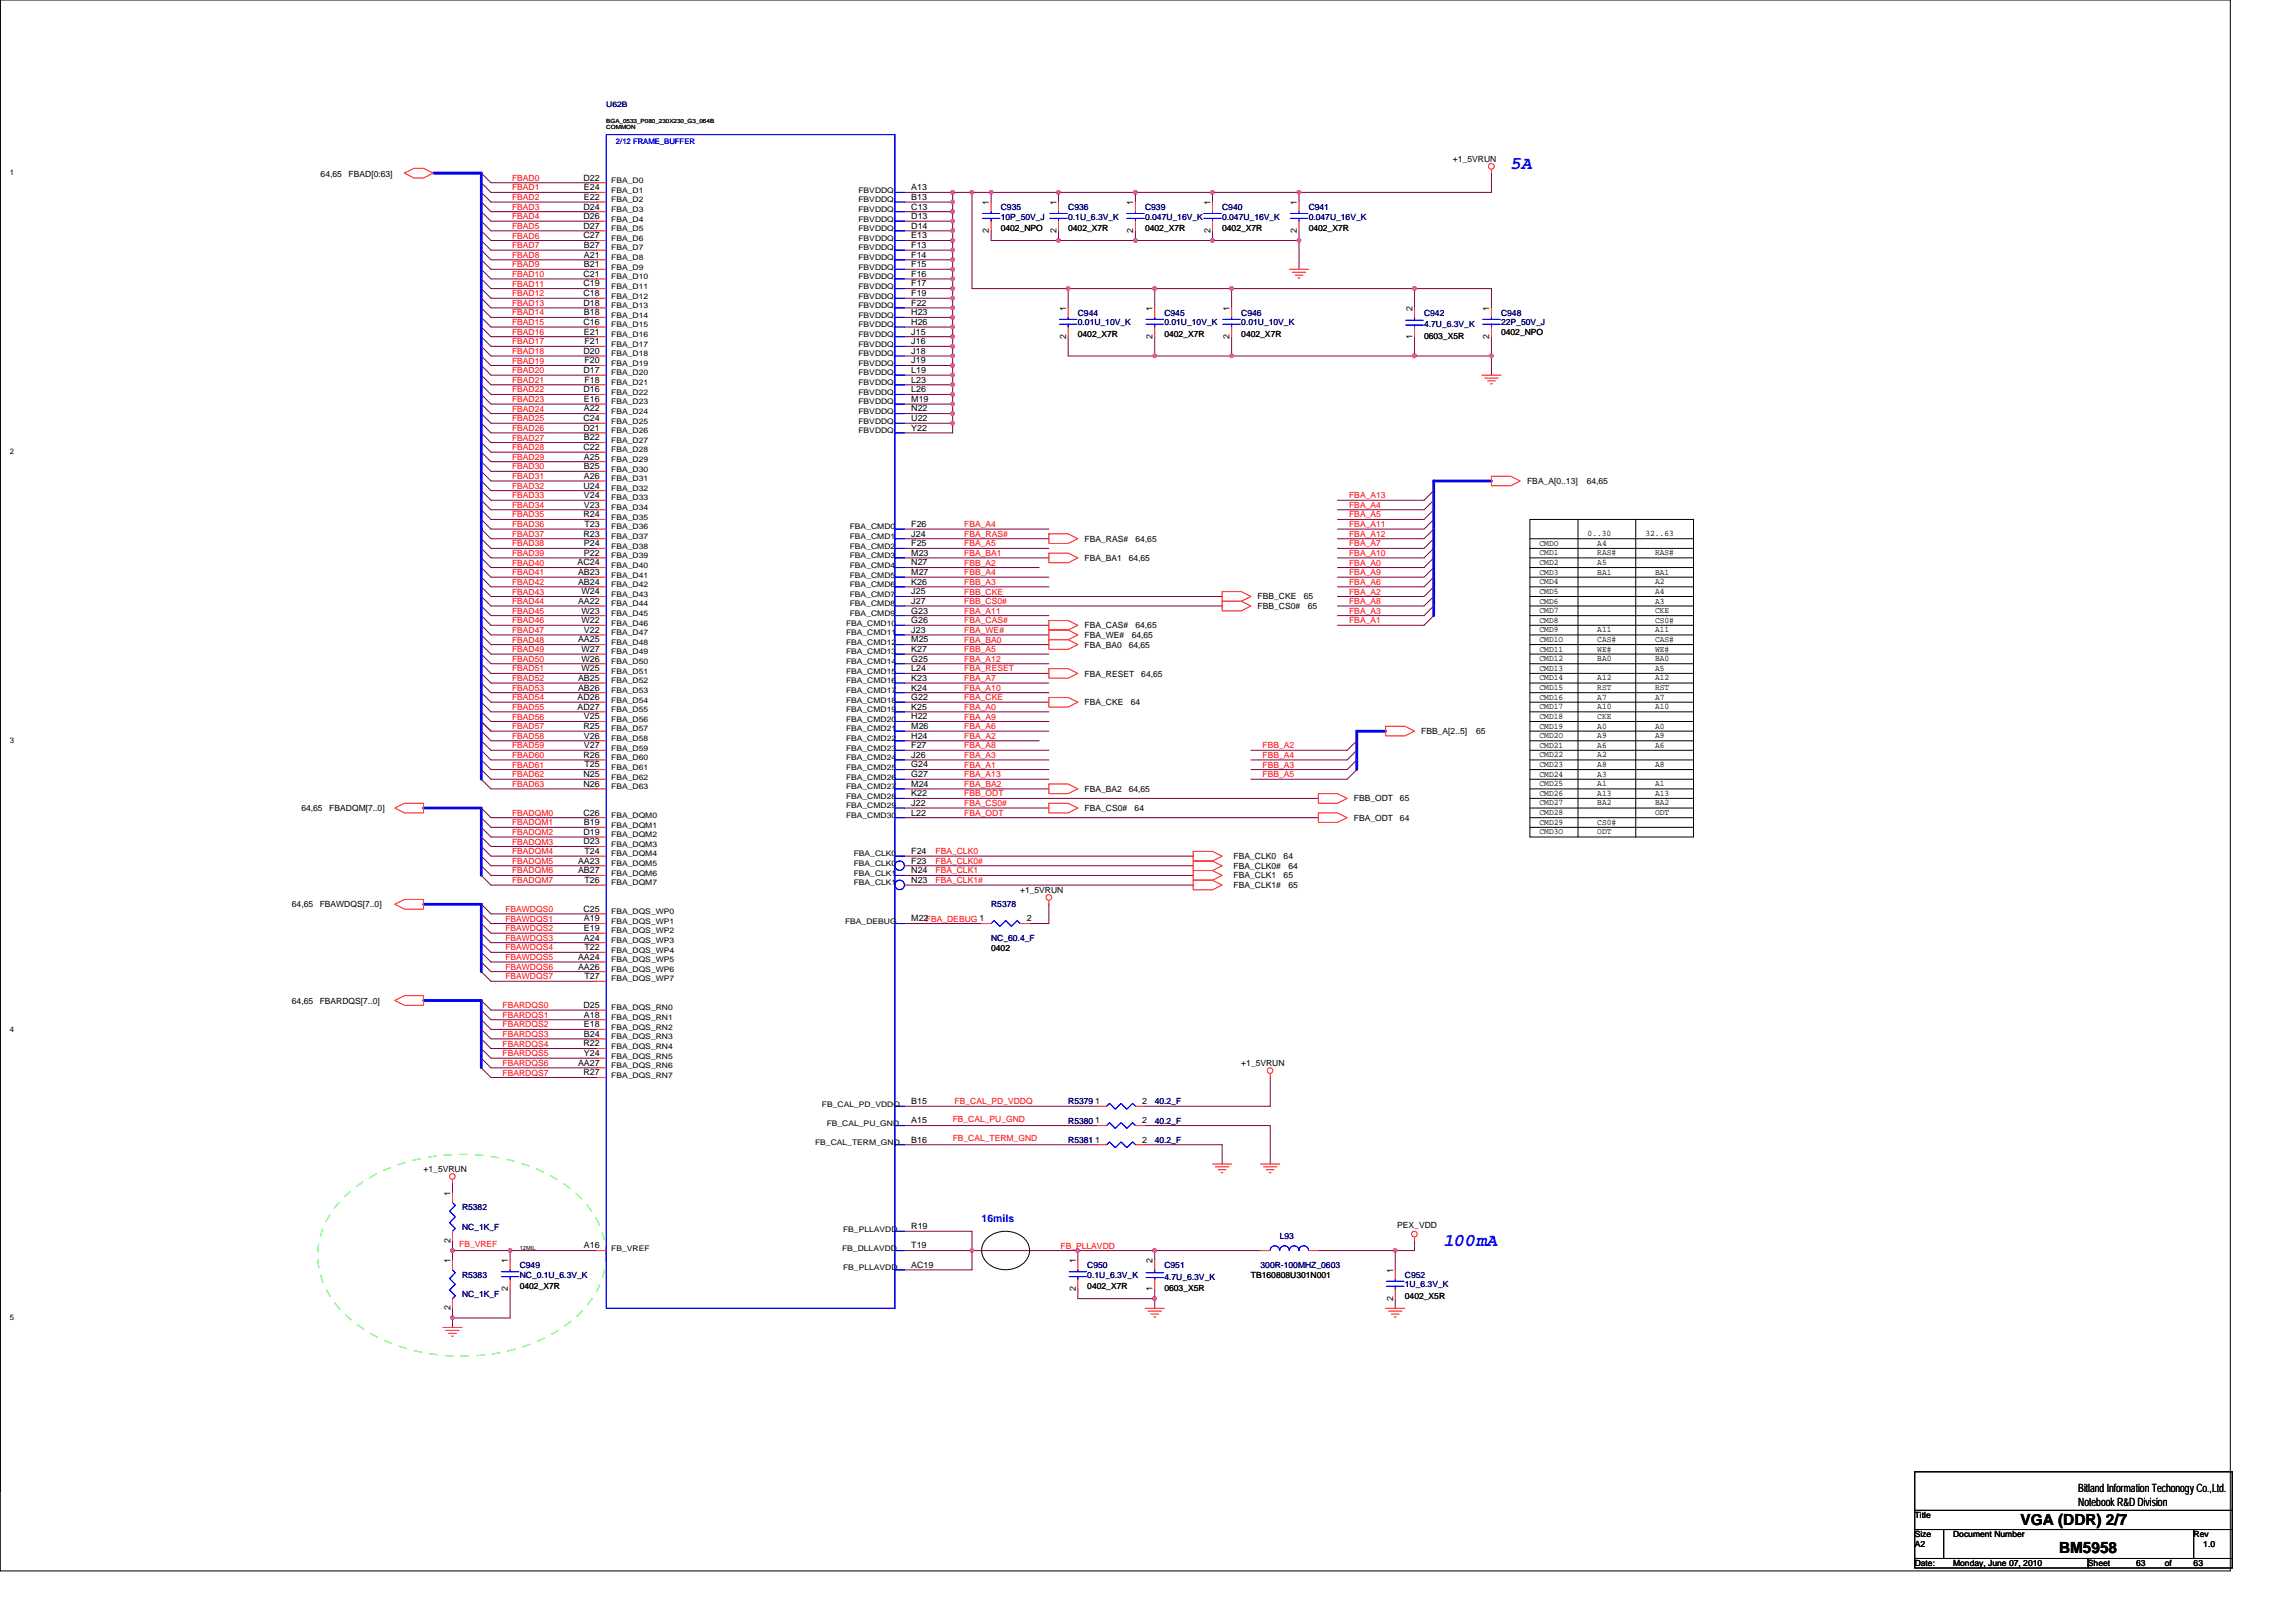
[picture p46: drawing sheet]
<svg xmlns="http://www.w3.org/2000/svg" width="297mm" height="210mm" viewBox="0 0 297 210" stroke-linecap="round" stroke-linejoin="round" font-family="sans-serif">
<defs><g id="words">
<g font-size="2.3" fill="#00f">
<text x="195.4" y="21.9">5A</text>
<text x="186.7" y="161.3">100mA</text>
</g>
<g font-size="2">
<text x="261.4" y="197.3">VGA (DDR) 2/7</text>
<text x="266.4" y="201">BM5958</text>
</g>
<g font-size="1.5">
<text x="268.9" y="193.1">Bitland Information Techonogy Co.,Ltd.</text>
<text x="268.9" y="194.8">Notebook R&amp;D Division</text>
</g>
<text font-size="1.4" fill="#00f" x="127" y="158.1">16mils</text>
<g font-size="1.1">
<text x="41.5" y="22.9">64,65</text>
<text x="45.1" y="22.9">FBAD[0:63]</text>
<text x="75.5" y="23.4">D22</text>
<text x="188" y="20.9">+1_5VRUN</text>
<text x="75.5" y="29.6">D27</text>
<text x="75.5" y="28.3">D26</text>
<text x="75.5" y="27.1">D24</text>
<text x="75.5" y="25.9">E22</text>
<text x="75.5" y="24.6">E24</text>
<text x="117.9" y="29.6">D14</text>
<text x="117.9" y="28.3">D13</text>
<text x="117.9" y="27.1">C13</text>
<text x="117.9" y="25.9">B13</text>
<text x="117.9" y="24.6">A13</text>
<text x="127.9" y="26.5" transform="rotate(-90 127.9 26.5)">1</text>
<text x="129.5" y="29.9">0402_NPO</text>
<text x="136.7" y="26.5" transform="rotate(-90 136.7 26.5)">1</text>
<text x="138.2" y="29.9">0402_X7R</text>
<text x="146.6" y="26.5" transform="rotate(-90 146.6 26.5)">1</text>
<text x="148.1" y="29.9">0402_X7R</text>
<text x="156.6" y="26.5" transform="rotate(-90 156.6 26.5)">1</text>
<text x="158.1" y="29.9">0402_X7R</text>
<text x="167.8" y="26.5" transform="rotate(-90 167.8 26.5)">1</text>
<text x="169.3" y="29.9">0402_X7R</text>
<text x="75.5" y="35.8">C21</text>
<text x="75.5" y="30.8">C27</text>
<text x="75.5" y="34.6">B21</text>
<text x="75.5" y="33.3">A21</text>
<text x="75.5" y="32.1">B27</text>
<text x="117.9" y="35.8">F16</text>
<text x="117.9" y="34.6">F15</text>
<text x="117.9" y="33.3">F14</text>
<text x="117.9" y="32.1">F13</text>
<text x="117.9" y="30.8">E13</text>
<text x="127.9" y="30.1" transform="rotate(-90 127.9 30.1)">2</text>
<text x="136.7" y="30.1" transform="rotate(-90 136.7 30.1)">2</text>
<text x="146.6" y="30.1" transform="rotate(-90 146.6 30.1)">2</text>
<text x="156.6" y="30.1" transform="rotate(-90 156.6 30.1)">2</text>
<text x="167.8" y="30.1" transform="rotate(-90 167.8 30.1)">2</text>
<text x="75.5" y="39.6">D18</text>
<text x="75.5" y="38.3">C18</text>
<text x="75.5" y="37.1">C19</text>
<text x="75.5" y="40.8">B18</text>
<text x="117.9" y="40.8">H23</text>
<text x="117.9" y="39.6">F22</text>
<text x="117.9" y="38.3">F19</text>
<text x="117.9" y="37.1">F17</text>
<text x="137.9" y="40.2" transform="rotate(-90 137.9 40.2)">1</text>
<text x="149.1" y="40.2" transform="rotate(-90 149.1 40.2)">1</text>
<text x="159.1" y="40.2" transform="rotate(-90 159.1 40.2)">1</text>
<text x="182.7" y="40.2" transform="rotate(-90 182.7 40.2)">2</text>
<text x="192.7" y="40.2" transform="rotate(-90 192.7 40.2)">1</text>
<text x="75.5" y="45.8">D20</text>
<text x="75.5" y="42">C16</text>
<text x="75.5" y="43.3">E21</text>
<text x="75.6" y="47">F20</text>
<text x="75.6" y="44.5">F21</text>
<text x="117.9" y="47">J19</text>
<text x="117.9" y="45.8">J18</text>
<text x="117.9" y="44.5">J16</text>
<text x="117.9" y="43.3">J15</text>
<text x="117.9" y="42">H26</text>
<text x="137.9" y="43.8" transform="rotate(-90 137.9 43.8)">2</text>
<text x="139.4" y="43.6">0402_X7R</text>
<text x="149.1" y="43.8" transform="rotate(-90 149.1 43.8)">2</text>
<text x="150.6" y="43.6">0402_X7R</text>
<text x="159.1" y="43.8" transform="rotate(-90 159.1 43.8)">2</text>
<text x="160.6" y="43.6">0402_X7R</text>
<text x="182.7" y="43.8" transform="rotate(-90 182.7 43.8)">1</text>
<text x="184.2" y="43.8">0603_X5R</text>
<text x="192.7" y="43.8" transform="rotate(-90 192.7 43.8)">2</text>
<text x="194.2" y="43.3">0402_NPO</text>
<text x="75.5" y="50.8">D16</text>
<text x="75.5" y="48.3">D17</text>
<text x="75.5" y="53.2">A22</text>
<text x="75.5" y="52">E16</text>
<text x="75.6" y="49.5">F18</text>
<text x="117.9" y="53.2">N22</text>
<text x="117.9" y="52">M19</text>
<text x="117.9" y="50.8">L26</text>
<text x="117.9" y="49.5">L23</text>
<text x="117.9" y="48.3">L19</text>
<text x="75.5" y="58.2">C22</text>
<text x="75.5" y="55.7">D21</text>
<text x="75.5" y="54.5">C24</text>
<text x="75.5" y="59.5">A25</text>
<text x="75.5" y="57">B22</text>
<text x="117.9" y="55.7">Y22</text>
<text x="117.9" y="54.5">U22</text>
<text x="75.5" y="63.2">U24</text>
<text x="75.5" y="65.7">V23</text>
<text x="75.5" y="64.5">V24</text>
<text x="75.5" y="62">A26</text>
<text x="75.5" y="60.7">B25</text>
<text x="197.6" y="62.6">FBA_A[0..13]</text>
<text x="205.3" y="62.6">64,65</text>
<text x="75.5" y="69.4">R23</text>
<text x="75.5" y="66.9">R24</text>
<text x="75.5" y="71.9">P22</text>
<text x="75.5" y="70.7">P24</text>
<text x="75.6" y="68.2">T23</text>
<text x="117.9" y="71.9">M23</text>
<text x="117.9" y="70.7">F25</text>
<text x="117.9" y="69.4">J24</text>
<text x="117.9" y="68.2">F26</text>
<text x="140.3" y="70.1">FBA_RAS#</text>
<text x="146.9" y="70.1">64,65</text>
<text x="199.2" y="70.6">CMDO</text>
<text x="199.2" y="71.9">CMD1</text>
<text x="205.4" y="69.4">0..30</text>
<text x="206.6" y="70.6">A4</text>
<text x="206.6" y="71.9">RAS#</text>
<text x="212.9" y="69.4">32..63</text>
<text x="214.1" y="71.9">RAS#</text>
<text x="74.7" y="73.2">AC24</text>
<text x="74.8" y="75.6">AB24</text>
<text x="74.8" y="74.4">AB23</text>
<text x="75.2" y="76.9">W24</text>
<text x="117.9" y="76.9">J25</text>
<text x="117.9" y="75.6">K26</text>
<text x="117.9" y="74.4">M27</text>
<text x="117.9" y="73.2">N27</text>
<text x="140.3" y="72.6">FBA_BA1</text>
<text x="146" y="72.6">64,65</text>
<text x="162.7" y="77.6">FBB_CKE</text>
<text x="168.7" y="77.6">65</text>
<text x="199.2" y="75.6">CMD4</text>
<text x="199.2" y="76.8">CMD5</text>
<text x="199.2" y="73.1">CMD2</text>
<text x="199.2" y="74.3">CMD3</text>
<text x="206.6" y="73.1">A5</text>
<text x="206.6" y="74.3">BA1</text>
<text x="214.1" y="76.8">A4</text>
<text x="214.1" y="74.3">BA1</text>
<text x="214.1" y="75.6">A2</text>
<text x="74.8" y="83.1">AA25</text>
<text x="74.8" y="78.1">AA22</text>
<text x="75.2" y="80.6">W22</text>
<text x="75.2" y="79.4">W23</text>
<text x="75.5" y="81.9">V22</text>
<text x="117.9" y="83.1">M25</text>
<text x="117.9" y="81.9">J23</text>
<text x="117.9" y="80.6">G26</text>
<text x="117.9" y="79.4">G23</text>
<text x="117.9" y="78.1">J27</text>
<text x="140.3" y="81.3">FBA_CAS#</text>
<text x="140.3" y="83.8">FBA_BA0</text>
<text x="140.3" y="82.5">FBA_WE#</text>
<text x="146" y="83.8">64,65</text>
<text x="146.4" y="82.5">64,65</text>
<text x="146.9" y="81.3">64,65</text>
<text x="162.7" y="78.8">FBB_CS0#</text>
<text x="169.2" y="78.8">65</text>
<text x="199.2" y="78.1">CMD6</text>
<text x="199.2" y="79.3">CMD7</text>
<text x="199.2" y="80.6">CMD8</text>
<text x="199.2" y="81.8">CMD9</text>
<text x="199.2" y="83.1">CMD1O</text>
<text x="206.6" y="81.8">A11</text>
<text x="206.6" y="83.1">CAS#</text>
<text x="214.1" y="78.1">A3</text>
<text x="214.1" y="79.3">CKE</text>
<text x="214.1" y="80.6">CS0#</text>
<text x="214.1" y="81.8">A11</text>
<text x="214.1" y="83.1">CAS#</text>
<text x="74.8" y="89.3">AB26</text>
<text x="74.8" y="88.1">AB25</text>
<text x="75.2" y="86.8">W25</text>
<text x="75.2" y="85.6">W26</text>
<text x="75.2" y="84.3">W27</text>
<text x="117.9" y="89.3">K24</text>
<text x="117.9" y="88.1">K23</text>
<text x="117.9" y="86.8">L24</text>
<text x="117.9" y="85.6">G25</text>
<text x="117.9" y="84.3">K27</text>
<text x="140.3" y="87.5">FBA_RESET</text>
<text x="147.7" y="87.5">64,65</text>
<text x="199.2" y="84.3">CMD11</text>
<text x="199.2" y="85.5">CMD12</text>
<text x="199.2" y="86.8">CMD13</text>
<text x="199.2" y="88">CMD14</text>
<text x="199.2" y="89.3">CMD15</text>
<text x="206.6" y="84.3">WE#</text>
<text x="206.6" y="85.5">BA0</text>
<text x="206.6" y="88">A12</text>
<text x="206.6" y="89.3">RST</text>
<text x="214.1" y="89.3">RST</text>
<text x="214.1" y="84.3">WE#</text>
<text x="214.1" y="85.5">BA0</text>
<text x="214.1" y="86.8">A5</text>
<text x="214.1" y="88">A12</text>
<text x="74.7" y="91.8">AD27</text>
<text x="74.7" y="90.6">AD26</text>
<text x="75.5" y="94.3">R25</text>
<text x="75.5" y="95.6">V26</text>
<text x="75.5" y="93.1">V25</text>
<text x="117.9" y="95.6">H24</text>
<text x="117.9" y="94.3">M26</text>
<text x="117.9" y="93.1">H22</text>
<text x="117.9" y="91.8">K25</text>
<text x="117.9" y="90.6">G22</text>
<text x="140.3" y="91.2">FBA_CKE</text>
<text x="146.3" y="91.2">64</text>
<text x="183.9" y="95">FBB_A[2..5]</text>
<text x="191" y="95">65</text>
<text x="199.2" y="90.5">CMD16</text>
<text x="199.2" y="91.8">CMD17</text>
<text x="199.2" y="93">CMD18</text>
<text x="199.2" y="94.3">CMD19</text>
<text x="199.2" y="95.5">CMD2O</text>
<text x="206.6" y="95.5">A9</text>
<text x="206.6" y="90.5">A7</text>
<text x="206.6" y="91.8">A10</text>
<text x="206.6" y="93">CKE</text>
<text x="206.6" y="94.3">A0</text>
<text x="214.1" y="94.3">A0</text>
<text x="214.1" y="95.5">A9</text>
<text x="214.1" y="90.5">A7</text>
<text x="214.1" y="91.8">A10</text>
<text x="75.5" y="101.8">N26</text>
<text x="75.5" y="100.5">N25</text>
<text x="75.5" y="98">R26</text>
<text x="75.5" y="96.8">V27</text>
<text x="75.6" y="99.3">T25</text>
<text x="117.9" y="101.8">M24</text>
<text x="117.9" y="100.5">G27</text>
<text x="117.9" y="99.3">G24</text>
<text x="117.9" y="98">J26</text>
<text x="117.9" y="96.8">F27</text>
<text x="199.2" y="98">CMD22</text>
<text x="199.2" y="99.2">CMD23</text>
<text x="199.2" y="100.5">CMD24</text>
<text x="199.2" y="101.7">CMD25</text>
<text x="199.2" y="96.8">CMD21</text>
<text x="206.6" y="98">A2</text>
<text x="206.6" y="96.8">A6</text>
<text x="206.6" y="100.5">A3</text>
<text x="206.6" y="99.2">A8</text>
<text x="206.6" y="101.7">A1</text>
<text x="214.1" y="96.8">A6</text>
<text x="214.1" y="99.2">A8</text>
<text x="214.1" y="101.7">A1</text>
<text x="39" y="104.9">64,65</text>
<text x="42.6" y="104.9">FBADQM[7..0]</text>
<text x="75.5" y="105.5">C26</text>
<text x="75.5" y="106.8">B19</text>
<text x="117.9" y="105.5">L22</text>
<text x="117.9" y="104.3">J22</text>
<text x="117.9" y="103">K22</text>
<text x="140.3" y="102.4">FBA_BA2</text>
<text x="140.3" y="104.9">FBA_CS0#</text>
<text x="146" y="102.4">64,65</text>
<text x="146.8" y="104.9">64</text>
<text x="175.2" y="103.7">FBB_ODT</text>
<text x="175.2" y="106.2">FBA_ODT</text>
<text x="181.1" y="103.7">65</text>
<text x="181.1" y="106.2">64</text>
<text x="199.2" y="103">CMD26</text>
<text x="199.2" y="104.2">CMD27</text>
<text x="199.2" y="105.5">CMD28</text>
<text x="199.2" y="106.7">CMD29</text>
<text x="199.2" y="108">CMD3O</text>
<text x="206.6" y="104.2">BA2</text>
<text x="206.6" y="106.7">CS0#</text>
<text x="206.6" y="103">A13</text>
<text x="206.6" y="108">ODT</text>
<text x="214.1" y="104.2">BA2</text>
<text x="214.1" y="105.5">ODT</text>
<text x="214.1" y="103">A13</text>
<text x="74.8" y="113">AB27</text>
<text x="74.8" y="111.7">AA23</text>
<text x="75.5" y="109.2">D23</text>
<text x="75.5" y="108">D19</text>
<text x="75.6" y="110.5">T24</text>
<text x="117.9" y="113">N24</text>
<text x="117.9" y="111.7">F23</text>
<text x="117.9" y="110.5">F24</text>
<text x="159.6" y="111.2">FBA_CLK0</text>
<text x="159.6" y="112.4">FBA_CLK0#</text>
<text x="159.6" y="113.6">FBA_CLK1</text>
<text x="166.1" y="111.2">64</text>
<text x="166.1" y="113.6">65</text>
<text x="166.7" y="112.4">64</text>
<text x="37.8" y="117.4">64,65</text>
<text x="41.4" y="117.4">FBAWDQS[7..0]</text>
<text x="75.5" y="118">C25</text>
<text x="75.5" y="119.2">A19</text>
<text x="75.6" y="114.2">T26</text>
<text x="117.9" y="119.2">M22FBA_DEBUG 1</text>
<text x="117.9" y="114.2">N23</text>
<text x="132" y="115.5">+1_5VRUN</text>
<text x="132.8" y="119.2">2</text>
<text x="159.6" y="114.9">FBA_CLK1#</text>
<text x="166.7" y="114.9">65</text>
<text x="74.8" y="125.4">AA26</text>
<text x="74.8" y="124.2">AA24</text>
<text x="75.5" y="121.7">A24</text>
<text x="75.5" y="120.5">E19</text>
<text x="75.6" y="122.9">T22</text>
<text x="128.2" y="123">0402</text>
<text x="37.8" y="129.8">64,65</text>
<text x="41.4" y="129.8">FBARDQS[7..0]</text>
<text x="75.5" y="130.4">D25</text>
<text x="75.5" y="131.7">A18</text>
<text x="75.6" y="126.7">T27</text>
<text x="74.8" y="137.9">AA27</text>
<text x="75.5" y="135.4">R22</text>
<text x="75.5" y="136.6">Y24</text>
<text x="75.5" y="134.1">B24</text>
<text x="75.5" y="132.9">E18</text>
<text x="160.6" y="137.9">+1_5VRUN</text>
<text x="75.5" y="139.1">R27</text>
<text x="117.9" y="142.9">B15</text>
<text x="141.7" y="142.9">1</text>
<text x="147.8" y="142.9">2</text>
<text x="117.9" y="147.8">B16</text>
<text x="117.9" y="145.4">A15</text>
<text x="141.7" y="145.4">1</text>
<text x="141.7" y="147.8">1</text>
<text x="147.8" y="145.4">2</text>
<text x="147.8" y="147.8">2</text>
<text x="54.8" y="151.6">+1_5VRUN</text>
<text x="58.3" y="154.7" transform="rotate(-90 58.3 154.7)">1</text>
<text x="58.3" y="160.8" transform="rotate(-90 58.3 160.8)">2</text>
<text x="75.5" y="161.5">A16</text>
<text x="117.9" y="161.5">T19</text>
<text x="117.9" y="159">R19</text>
<text x="180.8" y="158.8">PEX_VDD</text>
<text x="58.3" y="163.4" transform="rotate(-90 58.3 163.4)">1</text>
<text x="65.7" y="167" transform="rotate(-90 65.7 167)">2</text>
<text x="65.7" y="163.4" transform="rotate(-90 65.7 163.4)">1</text>
<text x="67.2" y="166.8">0402_X7R</text>
<text x="117.9" y="164">AC19</text>
<text x="139.2" y="167" transform="rotate(-90 139.2 167)">2</text>
<text x="139.2" y="163.4" transform="rotate(-90 139.2 163.4)">1</text>
<text x="140.7" y="166.8">0402_X7R</text>
<text x="149.1" y="167" transform="rotate(-90 149.1 167)">1</text>
<text x="149.1" y="163.4" transform="rotate(-90 149.1 163.4)">2</text>
<text x="150.6" y="167">0603_X5R</text>
<text x="161.8" y="165.3">TB160808U301N001</text>
<text x="180.2" y="164.7" transform="rotate(-90 180.2 164.7)">1</text>
<text x="58.3" y="169.5" transform="rotate(-90 58.3 169.5)">2</text>
<text x="180.2" y="168.3" transform="rotate(-90 180.2 168.3)">2</text>
<text x="181.8" y="168">0402_X5R</text>
<text x="247.7" y="196.4">Title</text>
<text x="247.7" y="198.9">Size</text>
<text x="247.7" y="202.6">Date:</text>
<text x="247.7" y="200.2">A2</text>
<text x="252.7" y="198.9">Document Number</text>
<text x="252.7" y="202.6">Monday, June 07, 2010</text>
<text x="270.1" y="202.6">Sheet</text>
<text x="276.3" y="202.6">63</text>
<text x="280.1" y="202.6">of</text>
<text x="283.8" y="202.6">63</text>
<text x="283.8" y="198.9">Rev</text>
<text x="285" y="200.2">1.0</text>
</g>
<g font-size="1.1" fill="#f00">
<text x="66.2" y="23.4">FBAD0</text>
<text x="66.2" y="24.6">FBAD1</text>
<text x="66.2" y="27.1">FBAD3</text>
<text x="66.2" y="25.9">FBAD2</text>
<text x="66.2" y="29.6">FBAD5</text>
<text x="66.2" y="28.4">FBAD4</text>
<text x="66.2" y="30.9">FBAD6</text>
<text x="66.2" y="35.8">FBAD10</text>
<text x="66.2" y="33.4">FBAD8</text>
<text x="66.2" y="32.1">FBAD7</text>
<text x="66.2" y="34.6">FBAD9</text>
<text x="66.2" y="39.6">FBAD13</text>
<text x="66.2" y="37.1">FBAD11</text>
<text x="66.2" y="38.3">FBAD12</text>
<text x="66.2" y="40.8">FBAD14</text>
<text x="66.2" y="42.1">FBAD15</text>
<text x="66.2" y="45.8">FBAD18</text>
<text x="66.2" y="43.3">FBAD16</text>
<text x="66.2" y="44.6">FBAD17</text>
<text x="66.2" y="47">FBAD19</text>
<text x="66.2" y="50.8">FBAD22</text>
<text x="66.2" y="48.3">FBAD20</text>
<text x="66.2" y="52">FBAD23</text>
<text x="66.2" y="53.3">FBAD24</text>
<text x="66.2" y="49.5">FBAD21</text>
<text x="66.2" y="54.5">FBAD25</text>
<text x="66.2" y="55.8">FBAD26</text>
<text x="66.2" y="58.3">FBAD28</text>
<text x="66.2" y="59.5">FBAD29</text>
<text x="66.2" y="57">FBAD27</text>
<text x="66.2" y="64.5">FBAD33</text>
<text x="66.2" y="65.7">FBAD34</text>
<text x="66.2" y="63.2">FBAD32</text>
<text x="66.2" y="62">FBAD31</text>
<text x="66.2" y="60.7">FBAD30</text>
<text x="174.5" y="64.5">FBA_A13</text>
<text x="174.5" y="65.7">FBA_A4</text>
<text x="66.2" y="70.7">FBAD38</text>
<text x="66.2" y="67">FBAD35</text>
<text x="66.2" y="69.4">FBAD37</text>
<text x="66.2" y="68.2">FBAD36</text>
<text x="66.2" y="71.9">FBAD39</text>
<text x="124.8" y="70.7">FBA_A5</text>
<text x="124.8" y="69.4">FBA_RAS#</text>
<text x="124.8" y="68.2">FBA_A4</text>
<text x="124.8" y="71.9">FBA_BA1</text>
<text x="174.5" y="68.2">FBA_A11</text>
<text x="174.5" y="67">FBA_A5</text>
<text x="174.5" y="70.7">FBA_A7</text>
<text x="174.5" y="71.9">FBA_A10</text>
<text x="174.5" y="69.4">FBA_A12</text>
<text x="66.2" y="73.2">FBAD40</text>
<text x="66.2" y="74.4">FBAD41</text>
<text x="66.2" y="76.9">FBAD43</text>
<text x="66.2" y="75.7">FBAD42</text>
<text x="124.8" y="76.9">FBB_CKE</text>
<text x="124.8" y="73.2">FBB_A2</text>
<text x="124.8" y="74.4">FBB_A4</text>
<text x="124.8" y="75.7">FBB_A3</text>
<text x="174.5" y="73.2">FBA_A0</text>
<text x="174.5" y="76.9">FBA_A2</text>
<text x="174.5" y="75.7">FBA_A6</text>
<text x="174.5" y="74.4">FBA_A9</text>
<text x="66.2" y="78.1">FBAD44</text>
<text x="66.2" y="83.1">FBAD48</text>
<text x="66.2" y="79.4">FBAD45</text>
<text x="66.2" y="81.9">FBAD47</text>
<text x="66.2" y="80.6">FBAD46</text>
<text x="124.8" y="83.1">FBA_BA0</text>
<text x="124.8" y="79.4">FBA_A11</text>
<text x="124.8" y="80.6">FBA_CAS#</text>
<text x="124.8" y="81.9">FBA_WE#</text>
<text x="124.8" y="78.1">FBB_CS0#</text>
<text x="174.5" y="80.6">FBA_A1</text>
<text x="174.5" y="79.4">FBA_A3</text>
<text x="174.5" y="78.1">FBA_A8</text>
<text x="66.2" y="88.1">FBAD52</text>
<text x="66.2" y="89.4">FBAD53</text>
<text x="66.2" y="86.9">FBAD51</text>
<text x="66.2" y="85.6">FBAD50</text>
<text x="66.2" y="84.4">FBAD49</text>
<text x="124.8" y="84.4">FBB_A5</text>
<text x="124.8" y="86.9">FBA_RESET</text>
<text x="124.8" y="85.6">FBA_A12</text>
<text x="124.8" y="88.1">FBA_A7</text>
<text x="124.8" y="89.4">FBA_A10</text>
<text x="66.2" y="91.8">FBAD55</text>
<text x="66.2" y="90.6">FBAD54</text>
<text x="66.2" y="94.3">FBAD57</text>
<text x="66.2" y="93.1">FBAD56</text>
<text x="66.2" y="95.6">FBAD58</text>
<text x="124.8" y="90.6">FBA_CKE</text>
<text x="124.8" y="94.3">FBA_A6</text>
<text x="124.8" y="93.1">FBA_A9</text>
<text x="124.8" y="91.8">FBA_A0</text>
<text x="124.8" y="95.6">FBA_A2</text>
<text x="66.2" y="96.8">FBAD59</text>
<text x="66.2" y="100.6">FBAD62</text>
<text x="66.2" y="99.3">FBAD61</text>
<text x="66.2" y="98.1">FBAD60</text>
<text x="66.2" y="101.8">FBAD63</text>
<text x="124.8" y="100.6">FBA_A13</text>
<text x="124.8" y="96.8">FBA_A8</text>
<text x="124.8" y="99.3">FBA_A1</text>
<text x="124.8" y="98.1">FBA_A3</text>
<text x="124.8" y="101.8">FBA_BA2</text>
<text x="163.3" y="99.3">FBB_A3</text>
<text x="163.3" y="100.6">FBB_A5</text>
<text x="163.3" y="96.8">FBB_A2</text>
<text x="163.3" y="98.1">FBB_A4</text>
<text x="66.2" y="106.8">FBADQM1</text>
<text x="66.2" y="105.5">FBADQM0</text>
<text x="124.8" y="103">FBB_ODT</text>
<text x="124.8" y="105.5">FBA_ODT</text>
<text x="124.8" y="104.3">FBA_CS0#</text>
<text x="66.2" y="109.3">FBADQM3</text>
<text x="66.2" y="108">FBADQM2</text>
<text x="66.2" y="113">FBADQM6</text>
<text x="66.2" y="111.8">FBADQM5</text>
<text x="66.2" y="110.5">FBADQM4</text>
<text x="121" y="111.8">FBA_CLK0#</text>
<text x="121" y="113">FBA_CLK1</text>
<text x="121" y="110.5">FBA_CLK0</text>
<text x="65.4" y="118">FBAWDQS0</text>
<text x="65.4" y="119.2">FBAWDQS1</text>
<text x="66.2" y="114.3">FBADQM7</text>
<text x="121" y="114.3">FBA_CLK1#</text>
<text x="65.4" y="120.5">FBAWDQS2</text>
<text x="65.4" y="125.5">FBAWDQS6</text>
<text x="65.4" y="123">FBAWDQS4</text>
<text x="65.4" y="124.2">FBAWDQS5</text>
<text x="65.4" y="121.7">FBAWDQS3</text>
<text x="65" y="131.7">FBARDQS1</text>
<text x="65" y="130.4">FBARDQS0</text>
<text x="65.4" y="126.7">FBAWDQS7</text>
<text x="65" y="135.4">FBARDQS4</text>
<text x="65" y="136.7">FBARDQS5</text>
<text x="65" y="137.9">FBARDQS6</text>
<text x="65" y="134.2">FBARDQS3</text>
<text x="65" y="132.9">FBARDQS2</text>
<text x="65" y="139.1">FBARDQS7</text>
<text x="123.5" y="142.9">FB_CAL_PD_VDDQ</text>
<text x="123.3" y="145.1">FB_CAL_PU_GND</text>
<text x="123.3" y="147.6">FB_CAL_TERM_GND</text>
<text x="59.4" y="161.3">FB_VREF</text>
<text x="137.2" y="161.5">FB_PLLAVDD</text>
</g>
<g font-size="1.1" fill="#000080">
<text x="129.5" y="27.2">C935</text>
<text x="129.5" y="28.4">10P_50V_J</text>
<text x="138.2" y="27.2">C936</text>
<text x="138.2" y="28.4">0.1U_6.3V_K</text>
<text x="148.1" y="27.2">C939</text>
<text x="148.1" y="28.4">0.047U_16V_K</text>
<text x="158.1" y="27.2">C940</text>
<text x="158.1" y="28.4">0.047U_16V_K</text>
<text x="169.3" y="27.2">C941</text>
<text x="169.3" y="28.4">0.047U_16V_K</text>
<text x="139.4" y="40.9">C944</text>
<text x="150.6" y="40.9">C945</text>
<text x="160.6" y="40.9">C946</text>
<text x="184.2" y="40.9">C942</text>
<text x="194.2" y="40.9">C948</text>
<text x="139.4" y="42.1">0.01U_10V_K</text>
<text x="150.6" y="42.1">0.01U_10V_K</text>
<text x="160.6" y="42.1">0.01U_10V_K</text>
<text x="184.2" y="42.3">4.7U_6.3V_K</text>
<text x="194.2" y="42.1">22P_50V_J</text>
<text x="128.2" y="117.4">R5378</text>
<text x="128.2" y="121.8">NC_60.4_F</text>
<text x="138.2" y="142.9">R5379</text>
<text x="149.4" y="142.9">40.2_F</text>
<text x="138.2" y="145.4">R5380</text>
<text x="138.2" y="147.9">R5381</text>
<text x="149.4" y="145.4">40.2_F</text>
<text x="149.4" y="147.9">40.2_F</text>
<text x="59.8" y="156.6">R5382</text>
<text x="59.8" y="159.1">NC_1K_F</text>
<text x="165.6" y="160.3">L93</text>
<text x="59.8" y="165.3">R5383</text>
<text x="59.8" y="167.8">NC_1K_F</text>
<text x="67.2" y="164.1">C949</text>
<text x="67.2" y="165.3">NC_0.1U_6.3V_K</text>
<text x="140.7" y="164.1">C950</text>
<text x="140.7" y="165.3">0.1U_6.3V_K</text>
<text x="150.6" y="164.1">C951</text>
<text x="150.6" y="165.5">4.7U_6.3V_K</text>
<text x="163.1" y="164.1">300R-100MHZ_0603</text>
<text x="181.8" y="165.3">C952</text>
<text x="181.8" y="166.5">1U_6.3V_K</text>
</g>
<text font-size="1" fill="#000080" x="78.4" y="13.9">U62B</text>
<g font-size="1">
<text x="1.3" y="22.7">1</text>
<text x="79.1" y="23.7">FBA_D0</text>
<text x="79.1" y="29.9">FBA_D5</text>
<text x="79.1" y="28.7">FBA_D4</text>
<text x="79.1" y="27.4">FBA_D3</text>
<text x="79.1" y="26.2">FBA_D2</text>
<text x="79.1" y="24.9">FBA_D1</text>
<text x="111.1" y="29.9">FBVDDQ</text>
<text x="111.1" y="28.7">FBVDDQ</text>
<text x="111.1" y="27.4">FBVDDQ</text>
<text x="111.1" y="26.2">FBVDDQ</text>
<text x="111.1" y="24.9">FBVDDQ</text>
<text x="79.1" y="34.9">FBA_D9</text>
<text x="79.1" y="33.6">FBA_D8</text>
<text x="79.1" y="32.4">FBA_D7</text>
<text x="79.1" y="31.2">FBA_D6</text>
<text x="111.1" y="34.9">FBVDDQ</text>
<text x="111.1" y="33.6">FBVDDQ</text>
<text x="111.1" y="32.4">FBVDDQ</text>
<text x="111.1" y="31.2">FBVDDQ</text>
<text x="79.1" y="41.1">FBA_D14</text>
<text x="79.1" y="39.9">FBA_D13</text>
<text x="79.1" y="38.6">FBA_D12</text>
<text x="79.1" y="37.4">FBA_D11</text>
<text x="79.1" y="36.1">FBA_D10</text>
<text x="111.1" y="41.1">FBVDDQ</text>
<text x="111.1" y="39.9">FBVDDQ</text>
<text x="111.1" y="38.6">FBVDDQ</text>
<text x="111.1" y="37.4">FBVDDQ</text>
<text x="111.1" y="36.1">FBVDDQ</text>
<text x="79.1" y="47.3">FBA_D19</text>
<text x="79.1" y="46.1">FBA_D18</text>
<text x="79.1" y="44.9">FBA_D17</text>
<text x="79.1" y="43.6">FBA_D16</text>
<text x="79.1" y="42.4">FBA_D15</text>
<text x="111.1" y="47.3">FBVDDQ</text>
<text x="111.1" y="46.1">FBVDDQ</text>
<text x="111.1" y="44.9">FBVDDQ</text>
<text x="111.1" y="43.6">FBVDDQ</text>
<text x="111.1" y="42.4">FBVDDQ</text>
<text x="79.1" y="53.6">FBA_D24</text>
<text x="79.1" y="52.3">FBA_D23</text>
<text x="79.1" y="51.1">FBA_D22</text>
<text x="79.1" y="49.8">FBA_D21</text>
<text x="79.1" y="48.6">FBA_D20</text>
<text x="111.1" y="53.6">FBVDDQ</text>
<text x="111.1" y="52.3">FBVDDQ</text>
<text x="111.1" y="51.1">FBVDDQ</text>
<text x="111.1" y="49.8">FBVDDQ</text>
<text x="111.1" y="48.6">FBVDDQ</text>
<text x="1.3" y="58.8">2</text>
<text x="79.1" y="59.8">FBA_D29</text>
<text x="79.1" y="58.5">FBA_D28</text>
<text x="79.1" y="57.3">FBA_D27</text>
<text x="79.1" y="56">FBA_D26</text>
<text x="79.1" y="54.8">FBA_D25</text>
<text x="111.1" y="56">FBVDDQ</text>
<text x="111.1" y="54.8">FBVDDQ</text>
<text x="79.1" y="66">FBA_D34</text>
<text x="79.1" y="64.7">FBA_D33</text>
<text x="79.1" y="63.5">FBA_D32</text>
<text x="79.1" y="62.3">FBA_D31</text>
<text x="79.1" y="61">FBA_D30</text>
<text x="79.1" y="71">FBA_D38</text>
<text x="79.1" y="69.7">FBA_D37</text>
<text x="79.1" y="68.5">FBA_D36</text>
<text x="79.1" y="67.2">FBA_D35</text>
<text x="109.9" y="71">FBA_CMD2</text>
<text x="109.9" y="69.7">FBA_CMD1</text>
<text x="109.9" y="68.5">FBA_CMD0</text>
<text x="79.1" y="77.2">FBA_D43</text>
<text x="79.1" y="76">FBA_D42</text>
<text x="79.1" y="74.7">FBA_D41</text>
<text x="79.1" y="73.5">FBA_D40</text>
<text x="79.1" y="72.2">FBA_D39</text>
<text x="109.9" y="77.2">FBA_CMD7</text>
<text x="109.9" y="76">FBA_CMD6</text>
<text x="109.9" y="74.7">FBA_CMD5</text>
<text x="109.9" y="73.5">FBA_CMD4</text>
<text x="109.9" y="72.2">FBA_CMD3</text>
<text x="79.1" y="83.4">FBA_D48</text>
<text x="79.1" y="82.2">FBA_D47</text>
<text x="79.1" y="80.9">FBA_D46</text>
<text x="79.1" y="79.7">FBA_D45</text>
<text x="79.1" y="78.4">FBA_D44</text>
<text x="109.4" y="83.4">FBA_CMD12</text>
<text x="109.4" y="82.2">FBA_CMD11</text>
<text x="109.4" y="80.9">FBA_CMD10</text>
<text x="109.9" y="79.7">FBA_CMD9</text>
<text x="109.9" y="78.4">FBA_CMD8</text>
<text x="79.1" y="89.6">FBA_D53</text>
<text x="79.1" y="88.4">FBA_D52</text>
<text x="79.1" y="87.2">FBA_D51</text>
<text x="79.1" y="85.9">FBA_D50</text>
<text x="79.1" y="84.7">FBA_D49</text>
<text x="109.4" y="89.6">FBA_CMD17</text>
<text x="109.4" y="88.4">FBA_CMD16</text>
<text x="109.4" y="87.2">FBA_CMD15</text>
<text x="109.4" y="85.9">FBA_CMD14</text>
<text x="109.4" y="84.7">FBA_CMD13</text>
<text x="79.1" y="95.9">FBA_D58</text>
<text x="79.1" y="94.6">FBA_D57</text>
<text x="79.1" y="93.4">FBA_D56</text>
<text x="79.1" y="92.1">FBA_D55</text>
<text x="79.1" y="90.9">FBA_D54</text>
<text x="109.4" y="95.9">FBA_CMD22</text>
<text x="109.4" y="94.6">FBA_CMD21</text>
<text x="109.4" y="93.4">FBA_CMD20</text>
<text x="109.4" y="92.1">FBA_CMD19</text>
<text x="109.4" y="90.9">FBA_CMD18</text>
<text x="1.3" y="96.1">3</text>
<text x="79.1" y="100.9">FBA_D62</text>
<text x="79.1" y="99.6">FBA_D61</text>
<text x="79.1" y="98.4">FBA_D60</text>
<text x="79.1" y="97.1">FBA_D59</text>
<text x="109.4" y="100.9">FBA_CMD26</text>
<text x="109.4" y="99.6">FBA_CMD25</text>
<text x="109.4" y="98.4">FBA_CMD24</text>
<text x="109.4" y="97.1">FBA_CMD23</text>
<text x="79.1" y="107.1">FBA_DQM1</text>
<text x="79.1" y="105.8">FBA_DQM0</text>
<text x="79.1" y="102.1">FBA_D63</text>
<text x="109.4" y="105.8">FBA_CMD30</text>
<text x="109.4" y="104.6">FBA_CMD29</text>
<text x="109.4" y="103.3">FBA_CMD28</text>
<text x="109.4" y="102.1">FBA_CMD27</text>
<text x="79.1" y="113.3">FBA_DQM6</text>
<text x="79.1" y="112.1">FBA_DQM5</text>
<text x="79.1" y="110.8">FBA_DQM4</text>
<text x="79.1" y="109.6">FBA_DQM3</text>
<text x="79.1" y="108.3">FBA_DQM2</text>
<text x="110.4" y="113.3">FBA_CLK1</text>
<text x="110.4" y="112.1">FBA_CLK0</text>
<text x="110.4" y="110.8">FBA_CLK0</text>
<text x="79.1" y="119.5">FBA_DQS_WP1</text>
<text x="79.1" y="118.3">FBA_DQS_WP0</text>
<text x="79.1" y="114.5">FBA_DQM7</text>
<text x="109.3" y="119.5">FBA_DEBUG</text>
<text x="110.4" y="114.5">FBA_CLK1</text>
<text x="79.1" y="125.8">FBA_DQS_WP6</text>
<text x="79.1" y="124.5">FBA_DQS_WP5</text>
<text x="79.1" y="123.3">FBA_DQS_WP4</text>
<text x="79.1" y="122">FBA_DQS_WP3</text>
<text x="79.1" y="120.8">FBA_DQS_WP2</text>
<text x="79.1" y="132">FBA_DQS_RN1</text>
<text x="79.1" y="130.7">FBA_DQS_RN0</text>
<text x="79.1" y="127">FBA_DQS_WP7</text>
<text x="1.3" y="133.5">4</text>
<text x="79.1" y="136.9">FBA_DQS_RN5</text>
<text x="79.1" y="135.7">FBA_DQS_RN4</text>
<text x="79.1" y="134.5">FBA_DQS_RN3</text>
<text x="79.1" y="133.2">FBA_DQS_RN2</text>
<text x="79.1" y="139.4">FBA_DQS_RN7</text>
<text x="79.1" y="138.2">FBA_DQS_RN6</text>
<text x="106.3" y="143.2">FB_CAL_PD_VDDQ</text>
<text x="105.4" y="148.1">FB_CAL_TERM_GND</text>
<text x="107" y="145.6">FB_CAL_PU_GND</text>
<text x="79.1" y="161.8">FB_VREF</text>
<text x="108.9" y="161.8">FB_DLLAVDD</text>
<text x="109.1" y="159.3">FB_PLLAVDD</text>
<text x="109.1" y="164.3">FB_PLLAVDD</text>
<text x="1.3" y="170.8">5</text>
</g>
<text font-size="1" fill="#00f" x="79.7" y="18.6">2/12 FRAME_BUFFER</text>
<g font-size=".7">
<text x="78.4" y="15.9">BGA_0533_P080_230X230_G3_064B</text>
<text x="78.4" y="16.7">COMMON</text>
<text x="67.2" y="161.7">12MIL</text>
</g>
</g></defs>
<g fill="none" stroke="#000" stroke-width=".13">
<path d="M0 0h288.5v203.2h-288.5zM197.9 69.7h21.2M197.9 79.7h21.2M197.9 78.4h21.2M197.9 77.2h21.2M197.9 75.9h21.2M197.9 67.2h21.2v41.1h-21.2zM197.9 74.7h21.2M197.9 73.4h21.2M197.9 72.2h21.2M197.9 71h21.2M204.1 67.2v41.1"/>
<path d="M211.6 67.2v41.1M197.9 89.6h21.2M197.9 88.4h21.2M197.9 87.1h21.2M197.9 85.9h21.2M197.9 84.6h21.2M197.9 83.4h21.2M197.9 82.1h21.2M197.9 80.9h21.2M197.9 99.6h21.2M197.9 98.3h21.2M197.9 97.1h21.2"/>
<path d="M197.9 95.8h21.2M197.9 94.6h21.2M197.9 93.3h21.2M197.9 92.1h21.2M197.9 90.8h21.2M197.9 107h21.2M197.9 105.8h21.2M197.9 104.5h21.2M197.9 103.3h21.2M197.9 102.1h21.2M197.9 100.8h21.2M127.7 160.2a3.6 3.6 0 0 1 5.2 .5 2.28 2.28 0 0 1-1.4 3.3 3.3 3.3 0 0 1-4.4-1.7 2.13 2.13 0 0 1 .6-2.1z"/>
<path d="M0 192.9h.1M247.7 190.4h41.1v12.5h-41.1zM247.7 197.9h41.1M247.7 195.4h41.1M251.5 197.9v3.7M283.8 197.9v3.7M247.7 201.6h41.1M270.1 201.6v1.3"/>
</g>
<path d="M44.3 155.1a20.3 20.3 0 0 1 11.7-5.5 24.2 24.2 0 0 1 17 3.6 12.2 12.2 0 0 1 5.3 7.9 10.6 10.6 0 0 1-4.1 9.6 23 23 0 0 1-16.4 4.7 21.8 21.8 0 0 1-12.4-4.7 10.6 10.6 0 0 1-4.2-9.6 10.7 10.7 0 0 1 3.1-6z" fill="none" stroke="#0f0" stroke-width=".13" stroke-dasharray="1 1 1 1 1 1 1 1"/>
<g fill="none" stroke="#800040" stroke-width=".13">
<path d="M62.3 22.4l1.2 1.2h13.7M62.3 23.6l1.2 1.3h13.7M62.3 26.1l1.2 1.3h13.7M62.3 24.9l1.2 1.2h13.7M62.3 29.9l1.2 1.2h13.7M62.3 34.8l1.2 1.3h13.7M62.3 28.6l1.2 1.3h13.7M62.3 32.4l1.2 1.2h13.7M62.3 27.4l1.2 1.2h13.7M62.3 31.1l1.2 1.3h13.7M62.3 38.6l1.2 1.2h13.7M62.3 36.1l1.2 1.2h13.7"/>
<path d="M62.3 37.3l1.2 1.3h13.7M62.3 33.6l1.2 1.2h13.7M62.3 39.8l1.2 1.3h13.7M117 28.6h6.3M117 24.9h6.3M117 38.6h6.3M117 39.8h6.3M117 37.3h6.3M117 27.4h6.3M117 31.1h6.3M117 34.8h6.3M117 32.4h6.3"/>
<path d="M117 36.1h6.3M117 33.6h6.3M117 29.9h6.3M117 26.1h6.3M123.3 38.6v1.2M123.3 26.1v1.3M123.3 27.4v1.2M123.3 28.6v1.3M123.3 24.9v1.2M123.3 37.3v1.3M123.3 39.8v1.3M123.3 29.9v1.2"/>
<path d="M123.3 34.8v1.3M123.3 31.1v1.3M123.3 33.6v1.2M123.3 36.1v1.2M123.3 32.4v1.2M123.3 24.9h4.9v1.2M125.7 24.9v12.4h12.5M128.2 29.9v1.2h8.7M128.2 24.9h8.7M136.9 24.9h10M136.9 24.9v1.2M136.9 29.9v1.2"/>
<path d="M136.9 31.1h10M138.2 37.3h11.2M138.2 37.3v2.5M146.9 29.9v1.2M146.9 24.9h10v1.2M146.9 31.1h10M146.9 24.9v1.2M149.4 37.3h9.9M149.4 37.3v2.5M156.9 24.9h11.2v1.2M156.9 31.1h11.2M156.9 29.9v1.2"/>
<path d="M159.3 37.3h23.7M159.3 37.3v2.5M168.1 29.9v1.2M168.1 31.1v3.7M183 37.3v2.5M183 37.3h10v2.5M193 22.4v2.5h-24.9M62.3 41.1l1.2 1.2h13.7M62.3 44.8l1.2 1.3h13.7M62.3 42.3l1.2 1.3h13.7M62.3 53.5l1.2 1.3h13.7M62.3 49.8l1.2 1.2h13.7"/>
<path d="M62.3 47.3l1.2 1.2h13.7M62.3 43.6l1.2 1.2h13.7M62.3 54.8l1.2 1.2h13.7M62.3 51l1.2 1.3h13.7M62.3 46.1l1.2 1.2h13.7M62.3 57.3l1.2 1.2h13.7M62.3 52.3l1.2 1.2h13.7M62.3 58.5l1.2 1.2h13.7M62.3 56l1.2 1.3h13.7M62.3 48.5l1.2 1.3h13.7M62.3 59.7l1.2 1.3h13.7M117 42.3h6.3"/>
<path d="M117 41.1h6.3M117 51h6.3M117 54.8h6.3M117 52.3h6.3M117 49.8h6.3M117 53.5h6.3M117 44.8h6.3M117 48.5h6.3M117 46.1h6.3M117 43.6h6.3M117 47.3h6.3M123.3 51v2.5"/>
<path d="M123.3 43.6v1.2M123.3 46.1v1.2M123.3 48.5v1.3M123.3 44.8v1.3M123.3 53.5v1.3M123.3 42.3v1.3M123.3 41.1v1.2M123.3 47.3v1.2M123.3 49.8v1.2M123.3 54.8v1.2h-6.3M138.2 43.6v2.5h11.2M149.4 46.1h9.9"/>
<path d="M149.4 43.6v2.5M159.3 43.6v2.5M159.3 46.1h23.7M183 46.1h10M183 43.6v2.5M193 43.6v2.5M193 46.1v2.4M62.3 69.7l1.2 1.3h13.7M62.3 66l1.2 1.2h13.7M62.3 77.2l1.2 1.2h13.7M62.3 68.5l1.2 1.2h13.7M62.3 63.5l1.2 1.2h13.7"/>
<path d="M62.3 64.7l1.2 1.3h13.7M62.3 72.2l1.2 1.2h13.7M62.3 78.4l1.2 1.3h13.7M62.3 73.4l1.2 1.3h13.7M62.3 67.2l1.2 1.3h13.7M62.3 71l1.2 1.2h13.7M62.3 75.9l1.2 1.3h13.7M62.3 74.7l1.2 1.2h13.7M62.3 79.7l1.2 1.2h13.7M62.3 62.2l1.2 1.3h13.7M62.3 61l1.2 1.2h13.7M117 73.4h17.4"/>
<path d="M117 71h18.7M117 69.7h18.7M117 68.5h18.7M117 79.7h18.7M117 74.7h18.7M117 75.9h18.7M117 72.2h18.7M117 77.2h41.1M117 78.4h41.1M185.5 63.5l-1.3 1.2h-11.2M185.5 67.2l-1.3 1.3h-11.2M185.5 79.7l-1.3 1.2h-11.2"/>
<path d="M185.5 66l-1.3 1.2h-11.2M185.5 64.7l-1.3 1.3h-11.2M185.5 69.7l-1.3 1.3h-11.2M185.5 71l-1.3 1.2h-11.2M185.5 72.2l-1.3 1.2h-11.2M185.5 68.5l-1.3 1.2h-11.2M185.5 78.4l-1.3 1.3h-11.2M185.5 75.9l-1.3 1.3h-11.2M185.5 77.2l-1.3 1.2h-11.2M185.5 74.7l-1.3 1.2h-11.2M185.5 73.4l-1.3 1.3h-11.2M62.3 82.1l1.2 1.3h13.7"/>
<path d="M62.3 90.8l1.2 1.3h13.7M62.3 89.6l1.2 1.2h13.7M62.3 80.9l1.2 1.2h13.7M62.3 87.1l1.2 1.3h13.7M62.3 88.4l1.2 1.2h13.7M62.3 85.9l1.2 1.2h13.7M62.3 84.6l1.2 1.3h13.7M62.3 83.4l1.2 1.2h13.7M62.3 95.8l1.2 1.3h13.7M62.3 99.6l1.2 1.2h13.7M62.3 98.3l1.2 1.3h13.7M62.3 93.3l1.2 1.3h13.7"/>
<path d="M62.3 92.1l1.2 1.2h13.7M62.3 94.6l1.2 1.2h13.7M62.3 97.1l1.2 1.2h13.7M117 95.8h17.4M117 90.8h18.7M117 84.6h18.7M117 97.1h18.7M117 94.6h18.7M117 93.3h18.7M117 92.1h18.7M117 99.6h18.7M117 87.1h18.7"/>
<path d="M117 85.9h18.7M117 98.3h18.7M117 83.4h18.7M117 80.9h18.7M117 88.4h18.7M117 89.6h18.7M117 82.1h18.7M175.5 98.3l-1.2 1.3h-12.5M175.5 99.6l-1.2 1.2h-12.5M175.5 95.8l-1.2 1.3h-12.5M175.5 97.1l-1.2 1.2h-12.5M62.3 119.5l1.2 1.2h13.7"/>
<path d="M62.3 117l1.2 1.2h13.7M62.3 118.2l1.2 1.3h13.7M62.3 108.3l1.2 1.2h13.7M62.3 107l1.2 1.3h13.7M62.3 105.8l1.2 1.2h13.7M62.3 104.5l1.2 1.3h13.7M62.3 113.3l1.2 1.2h13.7M62.3 112l1.2 1.3h13.7M62.3 110.8l1.2 1.2h13.7M62.3 109.5l1.2 1.3h13.7M62.3 100.8l1.2 1.3h13.7M117 119.5h10"/>
<path d="M117 103.3h53.6M117 105.8h53.6M117 100.8h18.7M117 102.1h18.7M117 104.5h18.7M117 112h37.4M117 113.3h37.4M117 110.8h37.4M117 114.5h37.4M135.7 117v2.5h-2.5M62.3 124.5l1.2 1.2h13.7M62.3 122l1.2 1.2h13.7"/>
<path d="M62.3 125.7l1.2 1.3h13.7M62.3 123.2l1.2 1.3h13.7M62.3 120.7l1.2 1.3h13.7M62.3 130.7l1.2 1.2h13.7M62.3 129.4l1.2 1.3h13.7M62.3 138.2l1.2 1.2h13.7M62.3 134.4l1.2 1.3h13.7M62.3 135.7l1.2 1.2h13.7M62.3 136.9l1.2 1.3h13.7M62.3 133.2l1.2 1.2h13.7M62.3 131.9l1.2 1.3h13.7M164.3 139.4v3.7h-16.2"/>
<path d="M58.5 153.1v1.2M117 143.1h24.9M117 145.6h24.9M117 148.1h24.9M117 159.3h8.7v2.5M148.1 145.6h16.2v5M148.1 148.1h10v2.5M58.5 161.8h7.5M58.5 161.8v1.2M58.5 170.5v1.2M58.5 160.5v1.3M58.5 169.3v1.2"/>
<path d="M66 161.8v1.2M66 166.8v3.7h-7.5M66 161.8h11.2M117 161.8h8.7M125.7 161.8h13.7M125.7 161.8v2.5h-8.7M139.4 166.8v1.2h10M139.4 161.8v1.2M139.4 161.8h10M149.4 161.8v1.2M149.4 166.8v1.2M149.4 168v1.3"/>
<path d="M149.4 161.8h13.7M170.6 161.8h9.9v2.5M180.5 168v1.3M183 160.5v1.3h-2.5"/>
</g>
<g fill="#f0f" stroke="#f0f" stroke-width=".13">
<circle cx="58.5" cy="161.8" r=".24"/>
<circle cx="66" cy="161.8" r=".24"/>
<circle cx="58.5" cy="170.5" r=".23"/>
<circle cx="149.4" cy="161.8" r=".24"/>
<circle cx="180.5" cy="161.8" r=".24"/>
<circle cx="149.4" cy="168" r=".24"/>
<circle cx="139.4" cy="161.8" r=".24"/>
<circle cx="125.7" cy="161.8" r=".24"/>
<circle cx="183" cy="46" r=".23"/>
<circle cx="159.3" cy="46" r=".23"/>
<circle cx="125.7" cy="24.9" r=".24"/>
<circle cx="136.9" cy="24.9" r=".24"/>
<circle cx="136.9" cy="31.1" r=".24"/>
<circle cx="146.9" cy="24.9" r=".24"/>
<circle cx="168.1" cy="24.9" r=".24"/>
<circle cx="123.2" cy="53.5" r=".24"/>
<circle cx="123.2" cy="28.6" r=".24"/>
<circle cx="123.2" cy="24.9" r=".24"/>
<circle cx="123.2" cy="49.8" r=".24"/>
<circle cx="123.2" cy="54.7" r=".24"/>
<circle cx="123.2" cy="38.6" r=".24"/>
<circle cx="123.2" cy="42.3" r=".24"/>
<circle cx="123.2" cy="39.8" r=".24"/>
<circle cx="123.2" cy="37.3" r=".24"/>
<circle cx="123.2" cy="41.1" r=".24"/>
<circle cx="128.2" cy="24.9" r=".24"/>
<circle cx="123.2" cy="27.4" r=".24"/>
<circle cx="123.2" cy="51" r=".24"/>
<circle cx="123.2" cy="52.3" r=".24"/>
<circle cx="123.2" cy="31.1" r=".24"/>
<circle cx="123.2" cy="34.8" r=".24"/>
<circle cx="123.2" cy="32.4" r=".24"/>
<circle cx="123.2" cy="36.1" r=".24"/>
<circle cx="123.2" cy="33.6" r=".24"/>
<circle cx="123.2" cy="29.9" r=".24"/>
<circle cx="123.2" cy="26.1" r=".24"/>
<circle cx="123.2" cy="44.8" r=".24"/>
<circle cx="123.2" cy="48.5" r=".24"/>
<circle cx="123.2" cy="46" r=".24"/>
<circle cx="123.2" cy="43.5" r=".24"/>
<circle cx="123.2" cy="47.3" r=".24"/>
<circle cx="149.4" cy="37.3" r=".24"/>
<circle cx="138.2" cy="37.3" r=".24"/>
<circle cx="156.9" cy="24.9" r=".24"/>
<circle cx="192.9" cy="46" r=".24"/>
<circle cx="146.9" cy="31.1" r=".24"/>
<circle cx="168.1" cy="31.1" r=".24"/>
<circle cx="156.9" cy="31.1" r=".24"/>
<circle cx="183" cy="37.3" r=".24"/>
<circle cx="159.3" cy="37.3" r=".24"/>
<circle cx="149.4" cy="46" r=".24"/>
</g>
<path d="M56 22.4h6.3v78.4M193 62.2h-7.5v17.5M179.3 94.6h-3.8v5M54.8 117h7.5v8.7M54.8 104.5h7.5v8.8M54.8 129.4h7.5v8.8" fill="none" stroke="#00f" stroke-width=".36"/>
<g fill="none" stroke="#f00" stroke-width=".13">
<path d="M52.3 22.4l1.2-.6h1.3l1.2 .6-1.2 .6h-1.3zM77.2 39.8h1.2M77.2 38.6h1.2M77.2 37.3h1.2M77.2 36.1h1.2M77.2 34.8h1.2M77.2 33.6h1.2M77.2 32.4h1.2M77.2 31.1h1.2M77.2 29.9h1.2M77.2 28.6h1.2M77.2 27.4h1.2"/>
<path d="M77.2 26.1h1.2M77.2 24.9h1.2M77.2 23.6h1.2M117 39.8h.1M117 38.6h.1M117 37.3h.1M117 36.1h.1M117 34.8h.1M117 33.6h.1M117 32.4h.1M117 31.1h.1M117 29.9h.1"/>
<path d="M117 28.6h.1M117 27.4h.1M117 26.1h.1M117 24.9h.1M128.2 26.1v1.3M128.2 28.6v1.3M136.9 26.1v1.3M136.9 28.6v1.3M138.2 39.8v1.3M146.9 26.1v1.3M146.9 28.6v1.3M149.4 39.8v1.3"/>
<path d="M156.9 26.1v1.3M156.9 28.6v1.3M159.3 39.8v1.3M166.8 34.8h2.5M167.2 35.2h1.7M167.6 35.6h1M167.9 36h.3M168.1 26.1v1.3M168.1 28.6v1.3M183 39.8v1.3M193 21.9v.5M193 39.8v1.3"/>
<path d="M77.2 59.7h1.2M77.2 58.5h1.2M77.2 57.3h1.2M77.2 56h1.2M77.2 54.8h1.2M77.2 53.5h1.2M77.2 52.3h1.2M77.2 51h1.2M77.2 49.8h1.2M77.2 48.5h1.2M77.2 47.3h1.2M77.2 46.1h1.2"/>
<path d="M77.2 44.8h1.2M77.2 43.6h1.2M77.2 42.3h1.2M77.2 41.1h1.2M117 56h.1M117 54.8h.1M117 53.5h.1M117 52.3h.1M117 51h.1M117 49.8h.1M117 48.5h.1M117 47.3h.1"/>
<path d="M117 46.1h.1M117 44.8h.1M117 43.6h.1M117 42.3h.1M117 41.1h.1M138.2 42.3v1.3M149.4 42.3v1.3M159.3 42.3v1.3M183 42.3v1.3M191.7 48.5h2.5M192.1 48.9h1.7M192.4 49.3h1.1"/>
<path d="M192.8 49.7h.3M193 42.3v1.3M77.2 79.7h1.2M77.2 78.4h1.2M77.2 77.2h1.2M77.2 75.9h1.2M77.2 74.7h1.2M77.2 73.4h1.2M77.2 72.2h1.2M77.2 71h1.2M77.2 69.7h1.2M77.2 68.5h1.2"/>
<path d="M77.2 67.2h1.2M77.2 66h1.2M77.2 64.7h1.2M77.2 63.5h1.2M77.2 62.2h1.2M77.2 61h1.2M117 79.7h.1M117 78.4h.1M117 77.2h.1M117 75.9h.1M117 74.7h.1M117 73.4h.1"/>
<path d="M117 72.2h.1M117 71h.1M117 69.7h.1M117 68.5h.1M135.7 69.1h2.5l1.2 .6-1.2 .6h-2.5zM135.7 71.6h2.5l1.2 .6-1.2 .6h-2.5zM158.1 77.8h2.5l1.2 .6-1.2 .6h-2.5zM158.1 76.5h2.5l1.2 .7-1.2 .6h-2.5zM193 61.6h2.4l1.3 .6-1.3 .6h-2.4zM77.2 99.6h1.2M77.2 98.3h1.2M77.2 97.1h1.2"/>
<path d="M77.2 95.8h1.2M77.2 94.6h1.2M77.2 93.3h1.2M77.2 92.1h1.2M77.2 90.8h1.2M77.2 89.6h1.2M77.2 88.4h1.2M77.2 87.1h1.2M77.2 85.9h1.2M77.2 84.6h1.2M77.2 83.4h1.2M77.2 82.1h1.2"/>
<path d="M77.2 80.9h1.2M117 99.6h.1M117 98.3h.1M117 97.1h.1M117 95.8h.1M117 94.6h.1M117 93.3h.1M117 92.1h.1M117 90.8h.1M117 89.6h.1M117 88.4h.1M117 87.1h.1"/>
<path d="M117 85.9h.1M117 84.6h.1M117 83.4h.1M117 82.1h.1M117 80.9h.1M135.7 86.5h2.5l1.2 .6-1.2 .6h-2.5zM135.7 80.3h2.5l1.2 .6-1.2 .6h-2.5zM135.7 82.8h2.5l1.2 .6-1.2 .6h-2.5zM135.7 81.5h2.5l1.2 .6-1.2 .7h-2.5zM135.7 90.2h2.5l1.2 .6-1.2 .7h-2.5zM179.3 94h2.5l1.2 .6-1.2 .6h-2.5zM51.1 117l1.2-.6h2.5v1.2h-2.5z"/>
<path d="M51.1 104.5l1.2-.6h2.5v1.3h-2.5zM77.2 119.5h1.2M77.2 118.2h1.2M77.2 114.5h1.2M77.2 113.3h1.2M77.2 112h1.2M77.2 110.8h1.2M77.2 109.5h1.2M77.2 108.3h1.2M77.2 107h1.2M77.2 105.8h1.2M77.2 102.1h1.2"/>
<path d="M77.2 100.8h1.2M117 119.5h.1M117 114.5h.1M117 113.3h.1M117 112h.1M117 110.8h.1M117 105.8h.1M117 104.5h.1M117 103.3h.1M117 102.1h.1M117 100.8h.1M127 119.5h1.2"/>
<path d="M132 119.5h1.2M135.7 101.4h2.5l1.2 .7-1.2 .6h-2.5zM135.7 103.9h2.5l1.2 .6-1.2 .7h-2.5zM135.7 116.5v.5M154.4 110.2h2.5l1.2 .6-1.2 .6h-2.5zM154.4 111.4h2.5l1.2 .6-1.2 .6h-2.5zM154.4 113.9h2.5l1.2 .6-1.2 .6h-2.5zM154.4 112.6h2.5l1.2 .7-1.2 .6h-2.5zM170.6 102.7h2.4l1.3 .6-1.3 .6h-2.4zM170.6 105.2h2.4l1.3 .6-1.3 .6h-2.4zM51.1 129.4l1.2-.6h2.5v1.3h-2.5zM77.2 139.4h1.2"/>
<path d="M77.2 138.2h1.2M77.2 136.9h1.2M77.2 135.7h1.2M77.2 134.4h1.2M77.2 133.2h1.2M77.2 131.9h1.2M77.2 130.7h1.2M77.2 127h1.2M77.2 125.7h1.2M77.2 124.5h1.2M77.2 123.2h1.2M77.2 122h1.2"/>
<path d="M77.2 120.7h1.2M164.3 138.9v.5M58.5 154.3v1.3M58.5 159.3v1.2M58.5 152.6v.5M117 159.3h.1M117 148.1h.1M117 145.6h.1M117 143.1h.1M141.9 145.6h1.3M141.9 148.1h1.3M141.9 143.1h1.3"/>
<path d="M146.9 145.6h1.2M146.9 148.1h1.2M146.9 143.1h1.2M156.9 150.6h2.4M157.2 151h1.8M157.6 151.3h1M158 151.7h.2M163.1 150.6h2.5M163.4 151h1.8M163.8 151.3h1M164.2 151.7h.2M57.3 171.7h2.5"/>
<path d="M57.7 172.1h1.7M58 172.5h1M58.4 172.9h.2M58.5 163v1.3M58.5 168v1.3M66 163v1.3M66 165.5v1.3M77.2 161.8h1.2M117 164.3h.1M117 161.8h.1M139.4 163v1.3M139.4 165.5v1.3"/>
<path d="M148.1 169.3h2.5M148.5 169.6h1.8M148.9 170h1M149.3 170.4h.2M149.4 165.5v1.3M149.4 163v1.3M163.1 161.8h1.2M169.3 161.8h1.3M179.3 169.3h2.5M179.6 169.6h1.8M180 170h1M180.4 170.4h.2"/>
<path d="M180.5 164.3v1.2M180.5 166.8v1.2M183 160.1v.4"/>
<circle cx="192.9" cy="21.5" r=".37"/>
<circle cx="135.7" cy="116.1" r=".37"/>
<circle cx="164.3" cy="138.5" r=".36"/>
<circle cx="58.5" cy="152.2" r=".36"/>
<circle cx="183" cy="159.7" r=".37"/>
</g>
<g fill="none" stroke="#00f" stroke-width=".13">
<path d="M78.4 17.4h37.4v151.9h-37.4zM78.4 29.9h.1M78.4 31.1h.1M78.4 32.4h.1M78.4 33.6h.1M78.4 34.8h.1M78.4 36.1h.1M78.4 37.3h.1M78.4 38.6h.1M78.4 39.8h.1M78.4 23.6h.1M78.4 24.9h.1"/>
<path d="M78.4 26.1h.1M78.4 27.4h.1M78.4 28.6h.1M115.8 29.9h1.2M115.8 31.1h1.2M115.8 32.4h1.2M115.8 33.6h1.2M115.8 34.8h1.2M115.8 36.1h1.2M115.8 37.3h1.2M115.8 38.6h1.2M115.8 39.8h1.2"/>
<path d="M115.8 24.9h1.2M115.8 26.1h1.2M115.8 27.4h1.2M115.8 28.6h1.2M127.1 28.3h2.2M127.1 27.6h2.2M128.2 27.4v.2M128.2 28.3v.3M135.8 28.3h2.3M135.8 27.6h2.3M136.9 27.4v.2M136.9 28.3v.3"/>
<path d="M145.8 28.3h2.2M145.8 27.6h2.2M146.9 27.4v.2M146.9 28.3v.3M155.7 28.3h2.3M155.7 27.6h2.3M156.9 27.4v.2M156.9 28.3v.3M166.9 28.3h2.3M166.9 27.6h2.3M168.1 27.4v.2M168.1 28.3v.3"/>
<path d="M78.4 56h.1M78.4 57.3h.1M78.4 58.5h.1M78.4 59.7h.1M78.4 43.6h.1M78.4 44.8h.1M78.4 46.1h.1M78.4 47.3h.1M78.4 48.5h.1M78.4 49.8h.1M78.4 51h.1M78.4 52.3h.1"/>
<path d="M78.4 53.5h.1M78.4 54.8h.1M78.4 41.1h.1M78.4 42.3h.1M115.8 41.1h1.2M115.8 56h1.2M115.8 54.8h1.2M115.8 53.5h1.2M115.8 52.3h1.2M115.8 51h1.2M115.8 49.8h1.2M115.8 48.5h1.2"/>
<path d="M115.8 47.3h1.2M115.8 46.1h1.2M115.8 44.8h1.2M115.8 43.6h1.2M115.8 42.3h1.2M137.1 42h2.2M137.1 41.3h2.2M138.2 41.1v.2M138.2 42v.3M148.3 42h2.2M148.3 41.3h2.2M149.4 41.1v.2"/>
<path d="M149.4 42v.3M158.2 42h2.3M158.2 41.3h2.3M159.3 41.1v.2M159.3 42v.3M181.9 41.4h2.2M181.9 42.1h2.2M183 42.1v.2M183 41.1v.3M191.8 42h2.3M191.8 41.3h2.3M193 41.1v.2"/>
<path d="M193 42v.3M78.4 68.5h.1M78.4 69.7h.1M78.4 71h.1M78.4 72.2h.1M78.4 73.4h.1M78.4 74.7h.1M78.4 75.9h.1M78.4 77.2h.1M78.4 78.4h.1M78.4 79.7h.1M78.4 61h.1"/>
<path d="M78.4 62.2h.1M78.4 63.5h.1M78.4 64.7h.1M78.4 66h.1M78.4 67.2h.1M115.8 68.5h1.2M115.8 69.7h1.2M115.8 71h1.2M115.8 72.2h1.2M115.8 73.4h1.2M115.8 74.7h1.2M115.8 75.9h1.2"/>
<path d="M115.8 77.2h1.2M115.8 78.4h1.2M115.8 79.7h1.2M78.4 94.6h.1M78.4 95.8h.1M78.4 97.1h.1M78.4 98.3h.1M78.4 99.6h.1M78.4 93.3h.1M78.4 80.9h.1M78.4 82.1h.1M78.4 83.4h.1"/>
<path d="M78.4 84.6h.1M78.4 85.9h.1M78.4 87.1h.1M78.4 88.4h.1M78.4 89.6h.1M78.4 90.8h.1M78.4 92.1h.1M115.8 94.6h1.2M115.8 95.8h1.2M115.8 97.1h1.2M115.8 98.3h1.2M115.8 99.6h1.2"/>
<path d="M115.8 93.3h1.2M115.8 80.9h1.2M115.8 82.1h1.2M115.8 83.4h1.2M115.8 84.6h1.2M115.8 85.9h1.2M115.8 87.1h1.2M115.8 88.4h1.2M115.8 89.6h1.2M115.8 90.8h1.2M115.8 92.1h1.2M78.4 119.5h.1"/>
<path d="M78.4 107h.1M78.4 108.3h.1M78.4 109.5h.1M78.4 110.8h.1M78.4 112h.1M78.4 113.3h.1M78.4 114.5h.1M78.4 118.2h.1M78.4 100.8h.1M78.4 102.1h.1M78.4 105.8h.1M115.8 119.5h1.2"/>
<path d="M115.8 110.8h1.2M115.8 113.3h1.2M115.8 100.8h1.2M115.8 102.1h1.2M115.8 103.3h1.2M115.8 104.5h1.2M115.8 105.8h1.2M128.2 119.5l.4-.4 .7 .7 .8-.7 .7 .7 .8-.7 .4 .4M78.4 131.9h.1M78.4 139.4h.1M78.4 138.2h.1M78.4 136.9h.1"/>
<path d="M78.4 135.7h.1M78.4 134.4h.1M78.4 133.2h.1M78.4 130.7h.1M78.4 127h.1M78.4 125.7h.1M78.4 124.5h.1M78.4 123.2h.1M78.4 122h.1M78.4 120.7h.1M58.5 155.6l.4 .4-.7 .7 .7 .7-.7 .8 .7 .7-.4 .4M115.8 159.3h1.2"/>
<path d="M115.8 148.1h1.2M115.8 145.6h1.2M115.8 143.1h1.2M143.2 145.6l.3-.4 .8 .8 .7-.8 .8 .8 .7-.8 .4 .4M143.2 148.1l.3-.4 .8 .8 .7-.8 .8 .8 .7-.8 .4 .4M143.2 143.1l.3-.4 .8 .8 .7-.8 .8 .8 .7-.8 .4 .4M58.5 164.3l.4 .4-.7 .7 .7 .8-.7 .7 .7 .7-.4 .4M64.9 165.2h2.2M64.9 164.5h2.2M66 164.3v.2M66 165.2v.3M78.4 161.8h.1"/>
<path d="M115.8 164.3h1.2M115.8 161.8h1.2M138.3 165.2h2.3M138.3 164.5h2.3M139.4 164.3v.2M139.4 165.2v.3M148.3 164.7h2.2M148.3 165.3h2.2M149.4 165.3v.2M149.4 164.3v.4M165.5 161.8a.6 .6 0 0 0-.6-.6 .6 .6 0 0 0-.6 .6M166.8 161.8a.61 .61 0 0 0-.6-.6 .61 .61 0 0 0-.6 .6"/>
<path d="M169.3 161.8a.63 .63 0 0 0-.6-.6 .63 .63 0 0 0-.7 .6 .61 .61 0 0 0-.6-.6 .61 .61 0 0 0-.6 .6M179.4 166.4h2.2M179.4 165.8h2.2M180.5 165.5v.3M180.5 166.4v.4"/>
<circle cx="116.4" cy="114.5" r=".62"/>
<circle cx="116.4" cy="112" r=".61"/>
</g>
<use href="#words"/>
</svg>
